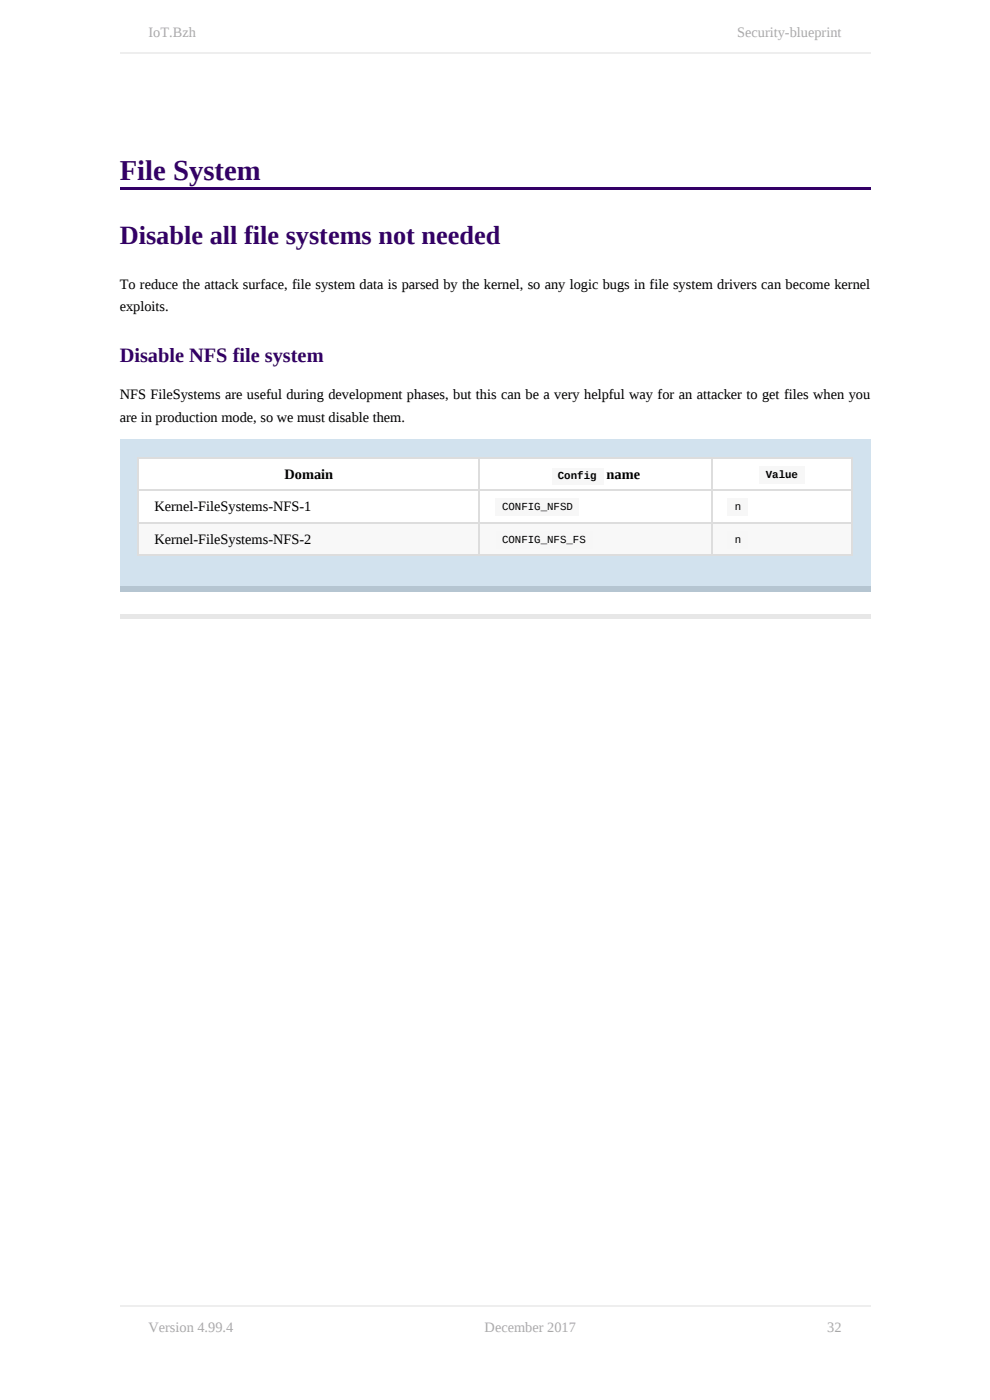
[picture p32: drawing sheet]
<svg xmlns="http://www.w3.org/2000/svg" width="210mm" height="297mm" viewBox="0 0 210 297" stroke-linecap="round" stroke-linejoin="round" font-family="sans-serif">
<defs><g id="words">
<text font-size="6.1" fill="#306" x="25.4" y="38.1">File System</text>
<text font-size="5.6" fill="#306" x="25.4" y="51.8">Disable all file systems not needed</text>
<text font-size="4.3" fill="#306" x="25.4" y="76.7">Disable NFS file system</text>
<g font-size="3" fill="#aaa">
<text x="31.5" y="7.9">IoT.Bzh</text>
<text x="156.4" y="7.9">Security-blueprint</text>
<text x="31.5" y="282.5">Version 4.99.4</text>
<text x="102.8" y="282.5">December 2017</text>
<text x="175.5" y="282.5">32</text>
</g>
<g font-size="3">
<text x="25.4" y="61.2">To reduce the attack surface, file system data is parsed by the kernel, so any logic bugs in file system drivers can become kernel</text>
<text x="25.4" y="66.1">exploits.</text>
<text x="25.4" y="84.6">NFS FileSystems are useful during development phases, but this can be a very helpful way for an attacker to get files when you</text>
<text x="25.4" y="89.4">are in production mode, so we must disable them.</text>
<text x="60.4" y="101.6">Domain</text>
<text x="128.7" y="101.6">name</text>
<text x="32.8" y="108.5">Kernel-FileSystems-NFS-1</text>
<text x="32.8" y="115.3">Kernel-FileSystems-NFS-2</text>
</g>
<g font-size="2.3">
<text x="118.3" y="101.6">Config</text>
<text x="162.4" y="101.4">Value</text>
<text x="106.5" y="108.2">CONFIG_NFSD</text>
<text x="155.8" y="108.2">n</text>
<text x="106.5" y="115.1">CONFIG_NFS_FS</text>
<text x="155.8" y="115.1">n</text>
</g>
</g></defs>
<path d="M25.4 39.6h159.2v.5h-159.2z" fill="#306"/>
<path d="M25.4 93.2h159.2v32.3h-159.2z" fill="#d2e2ee"/>
<path d="M25.4 124.2h159.2v1.3h-159.2z" fill="#b5c5d1"/>
<g fill="#fff">
<path d="M29.2 97.1h72.4v6.8h-72.4z"/>
<path d="M101.6 97.1h49.2v6.8h-49.2z"/>
<path d="M150.8 97.1h29.7v6.8h-29.7z"/>
<path d="M29.2 103.9h72.4v6.9h-72.4z"/>
<path d="M101.6 103.9h49.2v6.9h-49.2z"/>
<path d="M150.8 103.9h29.7v6.9h-29.7z"/>
</g>
<g fill="#f8f8f8">
<path d="M29.2 110.8h72.4v6.8h-72.4z"/>
<path d="M101.6 110.8h49.2v6.8h-49.2z"/>
<path d="M150.8 110.8h29.7v6.8h-29.7z"/>
</g>
<path d="M29.2 97.2h151.6M29.3 97.1v20.8M101.7 97.1v20.8M151 97.1v20.8M180.7 97.1v20.8M29.2 110.9h151.6M29.2 117.8h151.6M29.2 104h151.6" fill="none" stroke="#ddd" stroke-width=".25"/>
<path d="M25.4 130.3h159.2v1.1h-159.2z" fill="#e7e7e7"/>
<g fill="#f7f7f7">
<path d="M117.1 99.3h10.9v3.6h-10.9z"/>
<path d="M161 98.8h9.6v3.8h-9.6z"/>
<path d="M105.1 105.7h17.8v3.8h-17.8z"/>
<path d="M154.4 105.7h4.3v3.8h-4.3z"/>
<path d="M105.1 112.5h20.6v3.9h-20.6z"/>
<path d="M154.4 112.5h4.3v3.9h-4.3z"/>
</g>
<path d="M25.4 11.3h159.2M25.4 277.1h159.2" fill="none" stroke="#eee" stroke-width=".25"/>
<use href="#words"/>
</svg>
